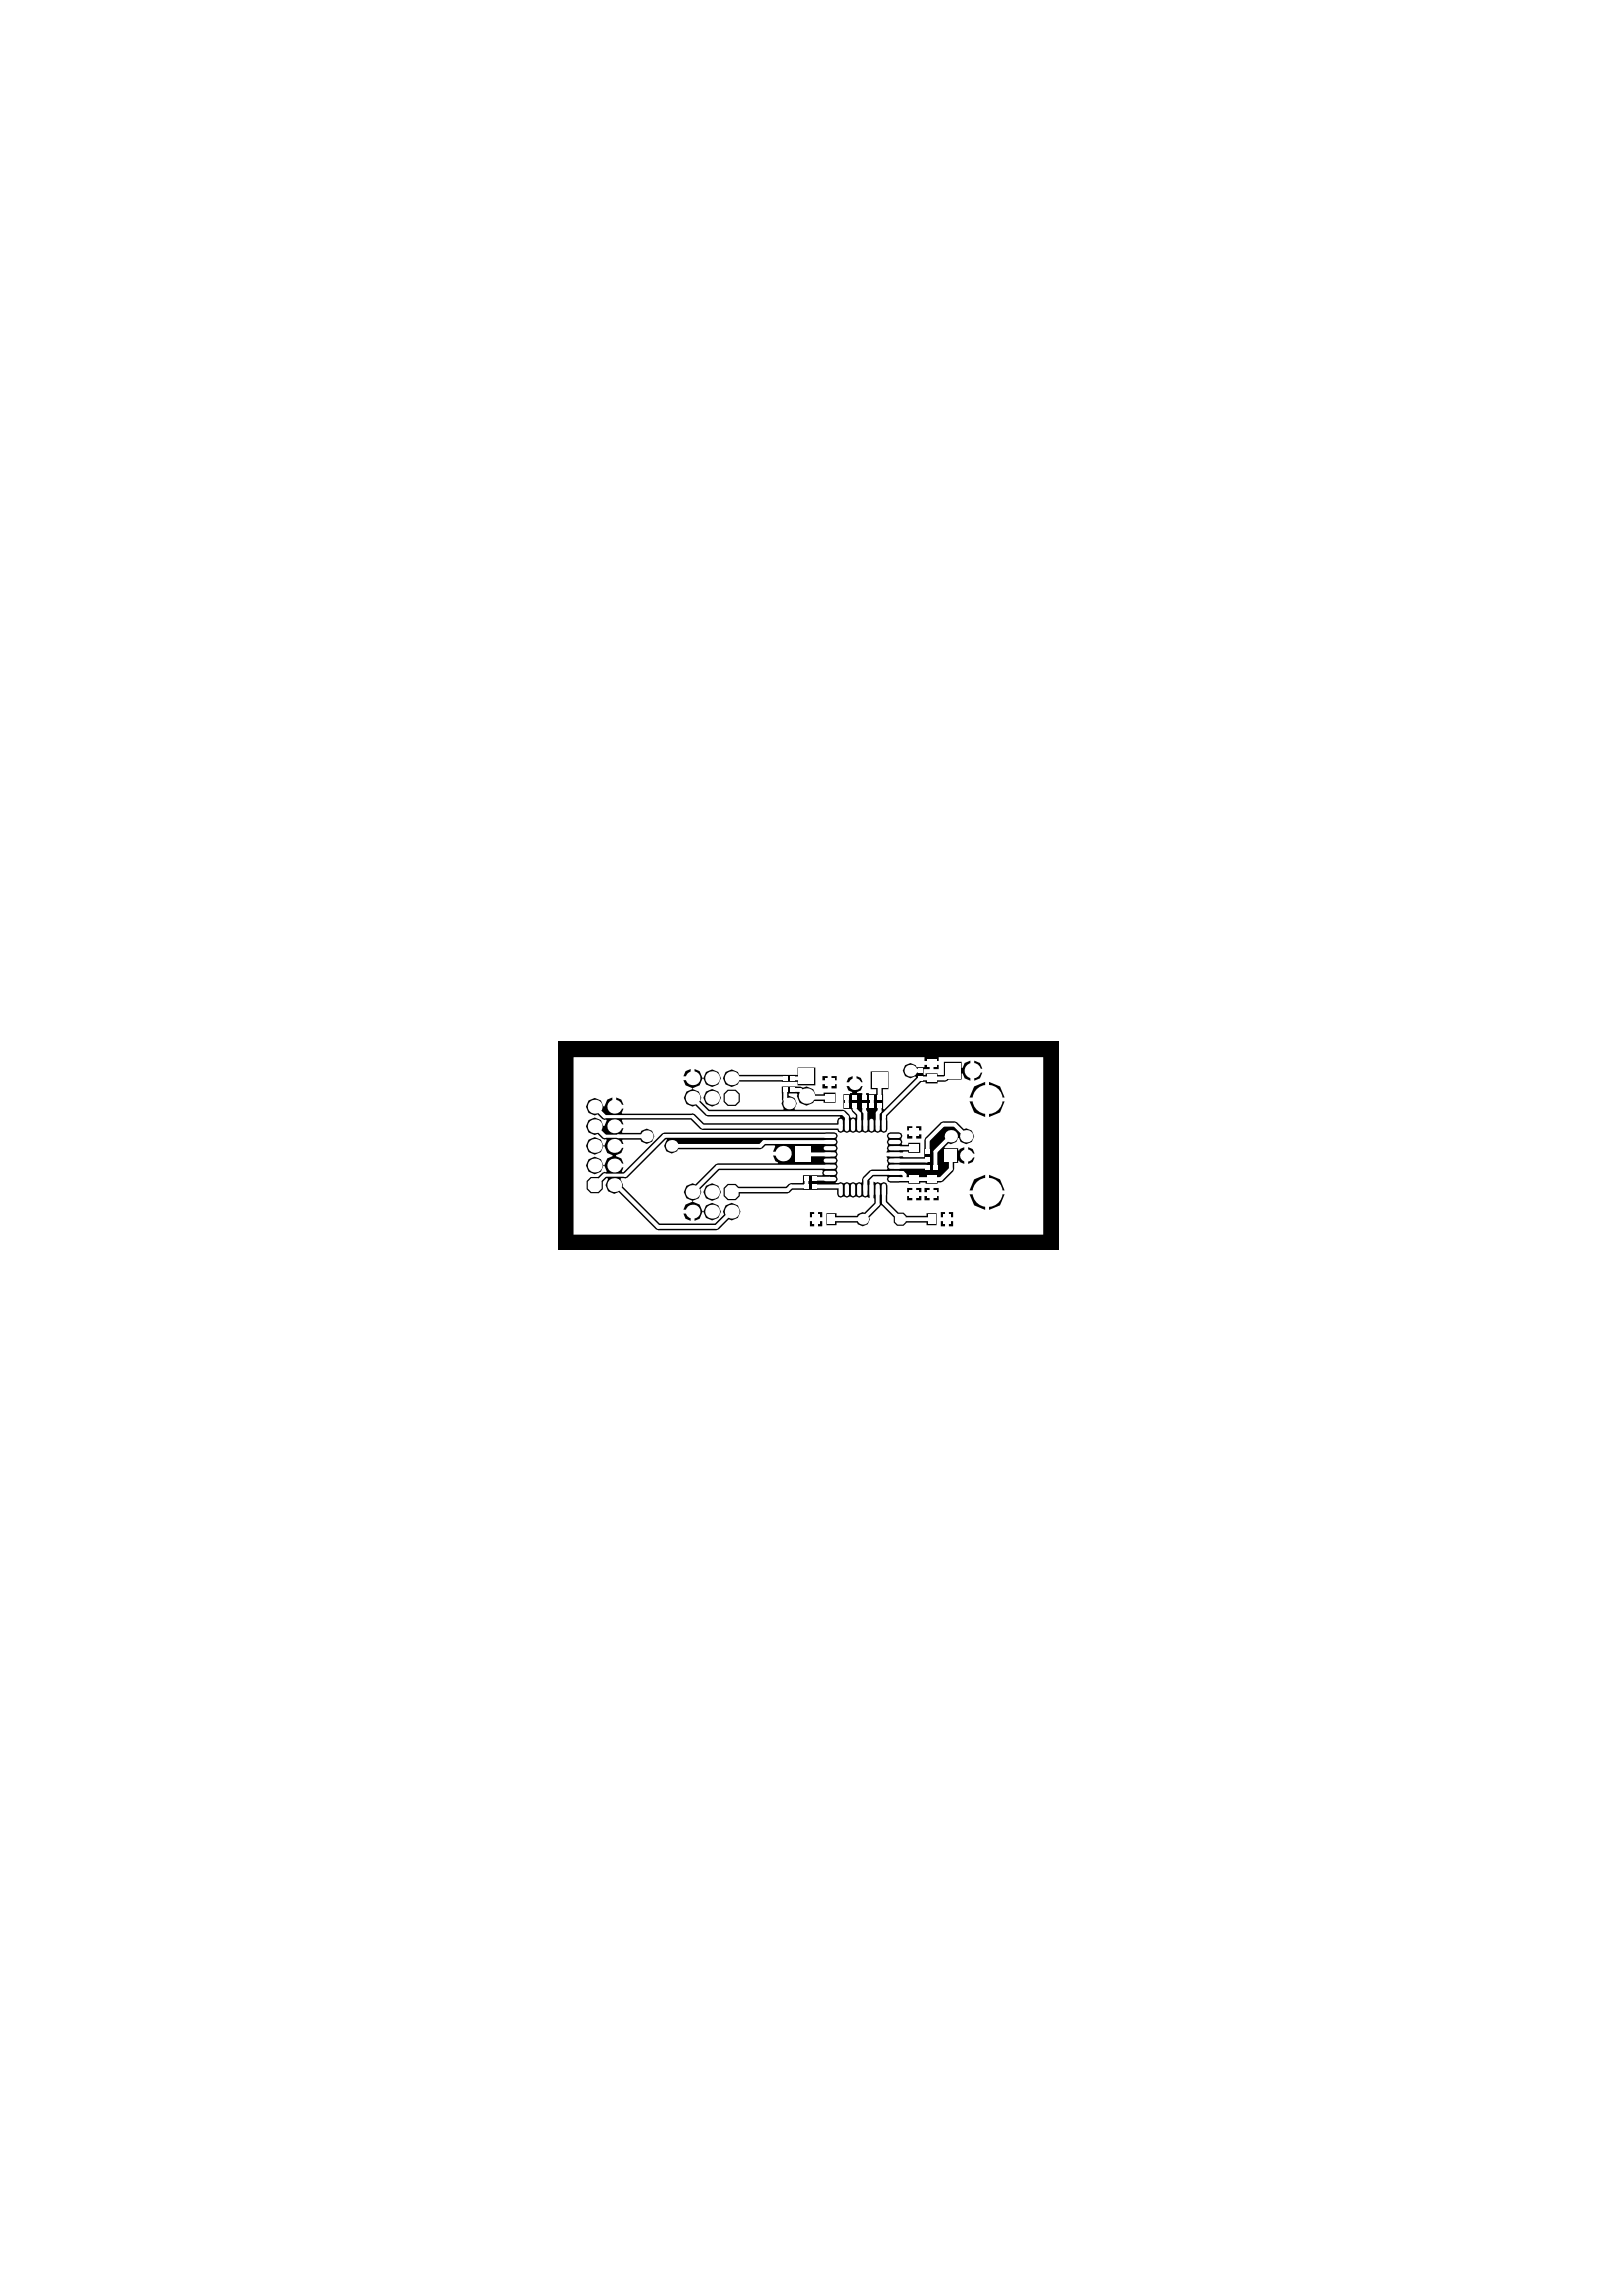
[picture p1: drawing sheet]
<svg xmlns="http://www.w3.org/2000/svg" width="210mm" height="297mm" viewBox="0 0 210 297" stroke-linecap="round" stroke-linejoin="round" font-family="sans-serif">
<path d="M72.2 134.8h64.8v26.9h-64.8z" fill-rule="evenodd" fill="#000"/>
<path d="M74.2 136.8v22.9h60.8v-22.9h-13.5v.5h-1.9v-.5zM126.1 137.2l.7 .3 .3 .8h-1zM120.8 137.8h.7v.5h-.7zM88.7 138.6l.7-.3v.9h-1zM106.4 139.2h.7v.6h-.7zM107.6 139.2h.7v.6h-.7zM126.1 138.8h1l-.3 .7-.7 .3zM109.8 139.5l.5-.3v.8h-.8zM110.8 139.2l.6 .3 .2 .5h-.8zM93.9 138.7l.8-.3 .8 .3 .1 .4h7.6v-1h2.3v2.3h-2.3v-.5h-7.6l-.1 .4-.8 .3-.8-.3-.3-.8zM106.4 140.3h.7v.5h-.7zM107.6 140.3h.7v.5h-.7zM126.1 140.6l1.4-.6v2h-2zM128 140l1.4 .6 .6 1.4h-2zM79.7 142l.7 .3 .3 .6h-1zM94.2 141h1l.5 .5v1.1l-.5 .5h-1l-.6-.5v-1.1zM91 142a1.15 1.15 0 0 1 2.3 0 1.15 1.15 0 0 1-2.3 0zM76.2 142.4l.8-.4 .8 .4 .3 .7h.1l.4-.8 .6-.3v1.2h.3v.2h1.2l-.2 .6v.1l9.1-.1 .3 .2 1.2 1.1h17.2l.2-.6 .2-.1v-.2h-17.1l-.3-.1-1.3-1.3-.4 .2-.8-.4-.3-.8 .3-.8 .8-.3v-.1l-.9-.4-.3-.7h1.2v-.2h.3v-1.2l.6 .3 .4 .9h.1l.4-.8 .8-.3 .8 .3 .3 .8-.3 .8-.8 .3-.8-.3-.4-.8h-.1l-.4 .9-.8 .4v.1l.7 .3 .4 .8-.2 .4 1.2 1.2h9.6v-.2l-.3-.6 .2-.4-.1-.1v-1.7h2.4l.4 .1 .4-.1 .8 .3 .3 .7h1.1v-.2h1.5v1.3h-1.5v-.3h-1.3l-.1 .3-.8 .3-.9-.3-.4-.9 .1-.2-.1-.1h-.9h-.1v.2l.7 .4 .3 .7-.3 .6 .1 .2h6.2l.3 .1 .5 .5 .1 .4h.2l.2-.1 .2 .1h.2v-.3l-.5-.5-.1-.3h-1.1v-1.9h.9v-.2h.3v-.1l-.5-.2-.3-.6h2.1l-.2 .6-.5 .2v.1h.7v.6h.5v-.6h.3v.2l1-.1v-.6h-.7v-2.3h2.3v2.3h-.7v2.6h.1l4.2-4.1-.2-.1-.6 .2-.7-.3-.3-.7 .3-.7 .7-.3 .7 .3 .1 .3h.9l.1-.1v-.2h.7v.5h-.8l.1 .8h.2v-.2h1.5v.2h.8v-1.7h2.3v.7l.2 .1 .2-.7 .8-.3v2.6l-.8-.3-.2-.6h-.2v.8h-1.6l-.5 .2h-1v.3h-1.5v-.3l-.6 .1-4.4 4.4v1.7l-.1 .3-.3 .2-.4-.2-.4 .2-.4-.2-.4 .2-.4-.2-.4 .2-.3-.2-.5 .2-.3-.2-.5 .2-.3-.2-.5 .2-.5-.2-.3 .2-.3-.2-.1-.2h-17.5l-.3-.1-1.2-1.3h-8.9v.1l.2 .6h-1.2v.5h1.2l-.2 .5 .1 .1h2.3l.1-.3 .7-.3 .7 .3 .3 .7-.3 .7-.7 .3-.7-.3-.1-.3h-2.3l-.1 .1 .2 .5h-1.2v.5h1.2l-.3 .7-.7 .3v.1l.7 .3 .3 .6h-1.2v.5h1.2l-.2 .5 .2 .2 5-5.1 .3-.1h22l.3 .1 .1 .4-.1 .3 .1 .4-.1 .4 .1 .4-.1 .4 .1 .4-.1 .4 .1 .4-.1 .4 .1 .4-.1 .4 .1 .4-.1 .5 .1 .3-.1 .4h-.2l.1 .2 .6-.2 .5 .2 .3-.2 .5 .2 .3-.2 .5 .2 .3-.2 .2 .1 .2-.1v-.3l.1-.3 .8-.9 .3-.1h2l.1-.1-.1-.3 .1-.4-.1-.4 .1-.2-.2-.3 4.9 .1v-2.2l.1-.3 2-2 .3-.1h1.5l.4 .1 .8 .9 .3-.1 .8 .3 .3 .7-.3 .7-.8 .3-.7-.3-.2-.5h-.1l-.2 .5-.8 .3-.3-.1-.5 .5 .1 .1h1.7v.3h.1l.1-.1 .6-.3v2.2l-.6-.3-.1-.2-.1 .1v.2h-.5v.8l-.1 .4-1.3 1.2-.3 .2h-.5v.1h-1.5v-.1h-.7v.1h-1.6v-.1h-2.3l-.3-.1-.1-.4 .1-.2-.1-.1h-1.8l-.5 .5v2.3l-.3-.1-.2 .1-.3-.2-.5 .2-.3-.2-.5 .2-.3-.2-.5 .2-.5-.2-.3 .2-.3-.2-.2-.3v-.6h-5.7l-.4 .4-.3 .1h-6.2v.3l-.5 .6h-1l-.6-.6v-1l.6-.5h1l.4 .3h6.1l.4-.3 .3-.1h1.5v-1.1l2.5 .1 .1-.6-.1-.1h-13.3l-2.5 2.4 .2 .4-.4 .8-.7 .3v.2l.8 .3 .4 .9h.1l.4-.8 .8-.3 .8 .3 .3 .9-.3 .8-.8 .3-.8-.3-.4-.8h-.1l-.4 .9-.6 .2v-1.1h-.3v-.3h-1.2l.3-.7 .9-.3v-.2l-.8-.3-.3-.8 .3-.8 .8-.3 .4 .1 2.6-2.6 .3-.1h7.8v-.1l-.4-.2-.3-.7h1.3v-.5h-1.3l.3-.7-.1-.1h-1.1l-.4 .4-.3 .1h-10.7l-.1 .2-.7 .3-.7-.3-.3-.7 .4-.7v-.1h-.1l-5 4.9-.3 .2-.5-.1-.1 .1 .3 .8v.2l4.8 4.8h7.1l1.2-1.2-.1-.3 .3-.9 .8-.3 .8 .3 .3 .9-.3 .8-.8 .3-.4-.2-1.3 1.3-.3 .2h-7.5l-.3-.2-4.8-4.8-.6 .3-.8-.4-.3-.8 .3-.8-.1-.1h-.1l-.5 .5v.9l-.5 .6h-1.1l-.5-.6v-1l.5-.5h1l.5-.6 .3-.1 .2 .1 .1-.2-.3-.7h-.1l-.3 .8-.8 .3-.8-.3-.4-.8 .4-.8 .8-.4 .8 .4 .3 .7h.1l.4-.8 .7-.3v-.1l-.7-.3-.4-.9h-.1l-.3 .8-.8 .3-.8-.3-.4-.9 .4-.8 .8-.3 .8 .3 .3 .8h.1l.3-.7-.1-.1h-.2l-.3-.1-.6-.6-.3 .2-.8-.4-.4-.8 .4-.8 .8-.3 .8 .3 .3 .8h.1l.3-.8-.1-.1-.2 .1-.3-.1-.6-.6-.3 .1-.8-.3-.4-.8zM125.5 142.5h2v2l-1.4-.6zM128 142.5h2l-.6 1.4-1.4 .6zM117.4 145.7h.7v.6h-.7zM118.6 145.7h.6v.6h-.6zM117.4 146.8h.7v.5h-.7zM118.6 146.8h.6v.5h-.6zM114.9 146.6l.3-.1h1.1l.3 .1 .2 .4-.2 .3 .2 .4-.1 .3 .1 .1h.7v-.3h1.6v1.4h-1.6v-.2h-.6l-.1 .1h-2.1l.2-.3-.1-.3 .1-.3-.1-.5 .1-.3-.1-.4zM125.3 148.4l.6 .3 .2 .5h-.8zM125.3 149.7h.8l-.2 .6-.6 .3zM107 157h1.3v.3h2.6l.1-.2 .6-.3 .3 .1 1.2-1.3v-.5l-.1-.1v-2.1l.3 .1 .3-.1 .3 .2 .5-.2 .3 .2 .1 .3v2l1.5 1.5h.6l.5 .4h2.5v-.3h1.3v1.5h-1.3v-.3h-2.5l-.5 .4h-.8l-.4-.4v-.7l-1.6-1.6-.1 .1-1.5 1.5 .1 .2-.3 .7-.7 .3-.6-.3-.1-.2h-2.6v.3h-1.3zM126.1 152.6l1.4-.6v2h-2zM128 152l1.4 .6 .6 1.4h-2zM117.4 153.7h.7v.5h-.7zM118.6 153.7h.6v.5h-.6zM119.6 153.7h.7v.5h-.7zM120.8 153.7h.7v.5h-.7zM119.6 154.7h.7v.6h-.7zM120.8 154.7h.7v.6h-.7zM117.4 154.7h.7v.6h-.7zM118.6 154.7h.6v.6h-.6zM91 154.2a1.15 1.15 0 0 1 2.3 0 1.15 1.15 0 0 1-2.3 0zM125.5 154.5h2v2l-1.4-.6zM128 154.5h2l-.6 1.4-1.4 .6zM121.8 156.8h.5v.7h-.5zM104.8 156.8h.6v.7h-.6zM105.9 156.8h.5v.7h-.5zM122.8 156.8h.5v.7h-.5zM88.4 157h1v.9l-.7-.2zM104.8 158h.6v.7h-.6zM105.9 158h.5v.7h-.5zM121.8 158h.5v.7h-.5zM122.8 158h.5v.7h-.5z" fill="#fff"/>
<path d="M120.1 150l-.2 .1" fill="none" stroke="#fff" stroke-width=".5"/>
<circle cx="119.1" cy="138.5" r=".25" fill="#fff"/>
<path d="M116.8 151.7l.3 .3v.5" fill="none" stroke="#fff" stroke-width=".5"/>
<circle cx="115.8" cy="151.7" r=".25" fill="#fff"/>
<g fill="none" stroke="#fff" stroke-width=".5">
<path d="M94.7 139.5h6.9M101.6 139.5h.1M104.4 139.3l-.3 .2h-1.5M113.8 139.8v2.2M117.8 138.5h1.3M120.6 137.4v.1M123.3 138.5l-1 1h-3.2l-4.7 4.7v1.4M77 145.7l1.2 1.3M77 143.2l1.2 1.3M78.2 152l-1.2 1.3M79.5 153.3h.3l5.4 5.4h7.5l2-1.9M80 147h.1"/>
<path d="M80 147h3.7M89.6 144.5l1.3 1.3h17.7l.2-.2M89.6 142l2 2h17.5l.5 .5v1.1M101.6 141v1.3l.5 .5M102.6 141h1l1 1h2.8M103.6 149.2l.1 .1h3.7M104.4 152.5v1h-2l-.5 .5h-7.2M105.4 152.5h2M105.4 153.5h3.2M107.4 147.7h-8.5l-.5 .5h-11.5M107.4 150.9h-14.5l-3.3 3.3M107.4 147h-21.4l-5.1 5"/>
<path d="M109.6 142v1M110.6 143v.5l.6 .6v1.5M111.8 143v.8l.2 .1v1.7M112.8 142v1M113.6 153.9v1.9l-2 1.9h-4M113.8 142h.1M113.8 143v.8l-.2 .2v1.6M114.4 153.9v1.7l2.1 2.1h4.1M114.4 144.5h.1M115.8 150.1h4.1M115.8 150.9h4.1M116.8 151.7h-4l-.8 .9v1.3"/>
<path d="M118.3 148.5h-2.5M123 147l-1.9 2v2M123 149.5v1.7l-1.2 1.3h-6M125 147l-1.5-1.5h-1.5l-1.9 2v1.5"/>
</g>
<path d="M78.2 152h2.7M78.2 147h1.8M78.2 144.5h11.4" fill="none" stroke="#fff" stroke-width=".4"/>
<g fill="#fff">
<circle cx="86.9" cy="148.2" r=".76"/>
<circle cx="125" cy="149.5" r=".8"/>
<circle cx="125" cy="147" r=".8"/>
<circle cx="123" cy="147" r=".8"/>
<circle cx="125.8" cy="138.5" r="1"/>
<circle cx="117.8" cy="138.5" r=".76"/>
<circle cx="104.4" cy="141.8" r="1"/>
<circle cx="102.1" cy="142.8" r=".76"/>
<circle cx="92.2" cy="154.2" r=".9"/>
<circle cx="89.6" cy="154.2" r=".9"/>
<circle cx="92.2" cy="142" r=".9"/>
<circle cx="89.6" cy="142" r=".9"/>
<circle cx="83.7" cy="147" r=".76"/>
<circle cx="77" cy="150.8" r=".9"/>
<circle cx="77" cy="145.7" r=".9"/>
<circle cx="77" cy="143.2" r=".9"/>
<circle cx="101.3" cy="149.2" r="1"/>
<circle cx="89.6" cy="156.8" r=".9"/>
<circle cx="92.2" cy="156.8" r=".9"/>
<circle cx="89.6" cy="139.5" r=".9"/>
<circle cx="92.2" cy="139.5" r=".9"/>
<circle cx="77" cy="148.2" r=".9"/>
<circle cx="110.6" cy="140.3" r=".76"/>
<circle cx="127.7" cy="154.3" r="1.89"/>
<circle cx="111.6" cy="157.7" r=".7"/>
<circle cx="79.5" cy="150.8" r=".9"/>
<circle cx="79.5" cy="153.3" r=".9"/>
<circle cx="79.5" cy="145.7" r=".9"/>
<circle cx="79.5" cy="143.2" r=".9"/>
<circle cx="127.7" cy="142.2" r="1.89"/>
<circle cx="94.7" cy="156.8" r=".9"/>
<circle cx="94.7" cy="139.5" r=".9"/>
<circle cx="79.5" cy="148.2" r=".9"/>
</g>
<g fill="#fff">
<path d="M122.2 148.7h1.6v1.6h-1.6z" fill-rule="evenodd"/>
<path d="M122.3 137.5h2v2h-2z" fill-rule="evenodd"/>
<path d="M116.2 157h.7l.3 .4v.7l-.3 .3h-.7l-.4-.3v-.7z" fill-rule="evenodd"/>
<path d="M76.5 152.4h.9l.5 .5v.9l-.5 .4h-.9l-.4-.4v-.9z" fill-rule="evenodd"/>
<path d="M112.8 138.8h2v2h-2z" fill-rule="evenodd"/>
<path d="M103.4 138.3h2v2h-2z" fill-rule="evenodd"/>
<path d="M94.2 153.3h.9l.5 .5v.9l-.5 .4h-.9l-.4-.4v-.9z" fill-rule="evenodd"/>
<path d="M94.2 141.1h.9l.5 .5v.9l-.5 .4h-.9l-.4-.4v-.9z" fill-rule="evenodd"/>
<path d="M102.9 148.2h2v2h-2z" fill-rule="evenodd"/>
<path d="M120.8 150.7h.6v.6h-.6z" fill-rule="evenodd"/>
<path d="M119.8 150.7h.6v.6h-.6z" fill-rule="evenodd"/>
<path d="M119.8 149.7h.6v.6h-.6z" fill-rule="evenodd"/>
<path d="M119.8 148.7h.6v.6h-.6z" fill-rule="evenodd"/>
<path d="M118.8 138.2h.6v.6h-.6z" fill-rule="evenodd"/>
<path d="M112.5 141.7h.6v.6h-.6z" fill-rule="evenodd"/>
<path d="M113.5 141.7h.6v.6h-.6z" fill-rule="evenodd"/>
<path d="M111.5 141.7h.6v.6h-.6z" fill-rule="evenodd"/>
<path d="M109.3 141.7h.6v.6h-.6z" fill-rule="evenodd"/>
<path d="M106.7 141.5h1.3v1h-1.3z" fill-rule="evenodd"/>
<path d="M106.7 139.5h1.3v1h-1.3z" fill-rule="evenodd"/>
<path d="M105.1 152.2h.6v.6h-.6z" fill-rule="evenodd"/>
<path d="M118.8 139.2h.6v.6h-.6z" fill-rule="evenodd"/>
</g>
<path d="M112.8 145v1.1M112.8 153.4v1.1M113.6 145v1.1M113.6 153.4v1.1" fill="none" stroke="#fff" stroke-width=".55"/>
<g fill="#fff">
<path d="M113.5 142.7h.6v.6h-.6z" fill-rule="evenodd"/>
<path d="M112.5 142.7h.6v.6h-.6z" fill-rule="evenodd"/>
</g>
<path d="M111.2 145v1.1M111.2 153.4v1.1M112 145v1.1M112 153.4v1.1" fill="none" stroke="#fff" stroke-width=".55"/>
<path d="M111.5 142.7h.6v.6h-.6z" fill-rule="evenodd" fill="#fff"/>
<path d="M108.8 145v1.1M108.8 153.4v1.1M109.6 145v1.1M109.6 153.4v1.1" fill="none" stroke="#fff" stroke-width=".55"/>
<g fill="#fff">
<path d="M109.3 142.7h.6v.6h-.6z" fill-rule="evenodd"/>
<path d="M107.1 157.1h1v1.3h-1z" fill-rule="evenodd"/>
<path d="M105.1 157.1h1v1.3h-1z" fill-rule="evenodd"/>
<path d="M105.1 153.2h.6v.6h-.6z" fill-rule="evenodd"/>
<path d="M101.3 140.7h.6v.6h-.6z" fill-rule="evenodd"/>
<path d="M101.3 139.2h.6v.6h-.6z" fill-rule="evenodd"/>
<path d="M119.9 154h1.3v1h-1.3z" fill-rule="evenodd"/>
<path d="M119.9 152h1.3v1h-1.3z" fill-rule="evenodd"/>
<path d="M117.7 154h1.2v1h-1.2z" fill-rule="evenodd"/>
<path d="M117.7 152h1.2v1h-1.2z" fill-rule="evenodd"/>
</g>
<path d="M115.2 152.5h1.1M115.2 150.9h1.1M115.2 150.1h1.1M115.2 148.5h1.1" fill="none" stroke="#fff" stroke-width=".55"/>
<path d="M117.7 148h1.2v1h-1.2z" fill-rule="evenodd" fill="#fff"/>
<path d="M115.2 147h1.1" fill="none" stroke="#fff" stroke-width=".55"/>
<g fill="#fff">
<path d="M117.7 146h1.2v1h-1.2z" fill-rule="evenodd"/>
<path d="M104.1 152.2h.6v.6h-.6z" fill-rule="evenodd"/>
</g>
<path d="M106.9 152.5h1.1M106.9 150.1h1.1M106.9 150.9h1.1M106.9 148.5h1.1M106.9 147h1.1" fill="none" stroke="#fff" stroke-width=".55"/>
<g fill="#fff">
<path d="M110.3 141.7h.6v.6h-.6z" fill-rule="evenodd"/>
<path d="M122 157.1h1v1.3h-1z" fill-rule="evenodd"/>
<path d="M120.1 157.1h1v1.3h-1z" fill-rule="evenodd"/>
<path d="M119.9 137h1.3v1h-1.3z" fill-rule="evenodd"/>
<path d="M119.9 139h1.3v1h-1.3z" fill-rule="evenodd"/>
</g>
<path d="M114.4 145v1.1M114.4 153.4v1.1M115.2 151.7h1.1M115.2 149.3h1.1M115.2 147.7h1.1" fill="none" stroke="#fff" stroke-width=".55"/>
<path d="M104.1 153.2h.6v.6h-.6z" fill-rule="evenodd" fill="#fff"/>
<path d="M106.9 149.3h1.1M106.9 151.7h1.1M106.9 147.7h1.1M110.4 145v1.1M110.4 153.4v1.1" fill="none" stroke="#fff" stroke-width=".55"/>
<g fill="#fff">
<path d="M110.3 142.7h.6v.6h-.6z" fill-rule="evenodd"/>
<path d="M102.3 140.7h.6v.6h-.6z" fill-rule="evenodd"/>
<path d="M102.3 139.2h.6v.6h-.6z" fill-rule="evenodd"/>
</g>
</svg>
